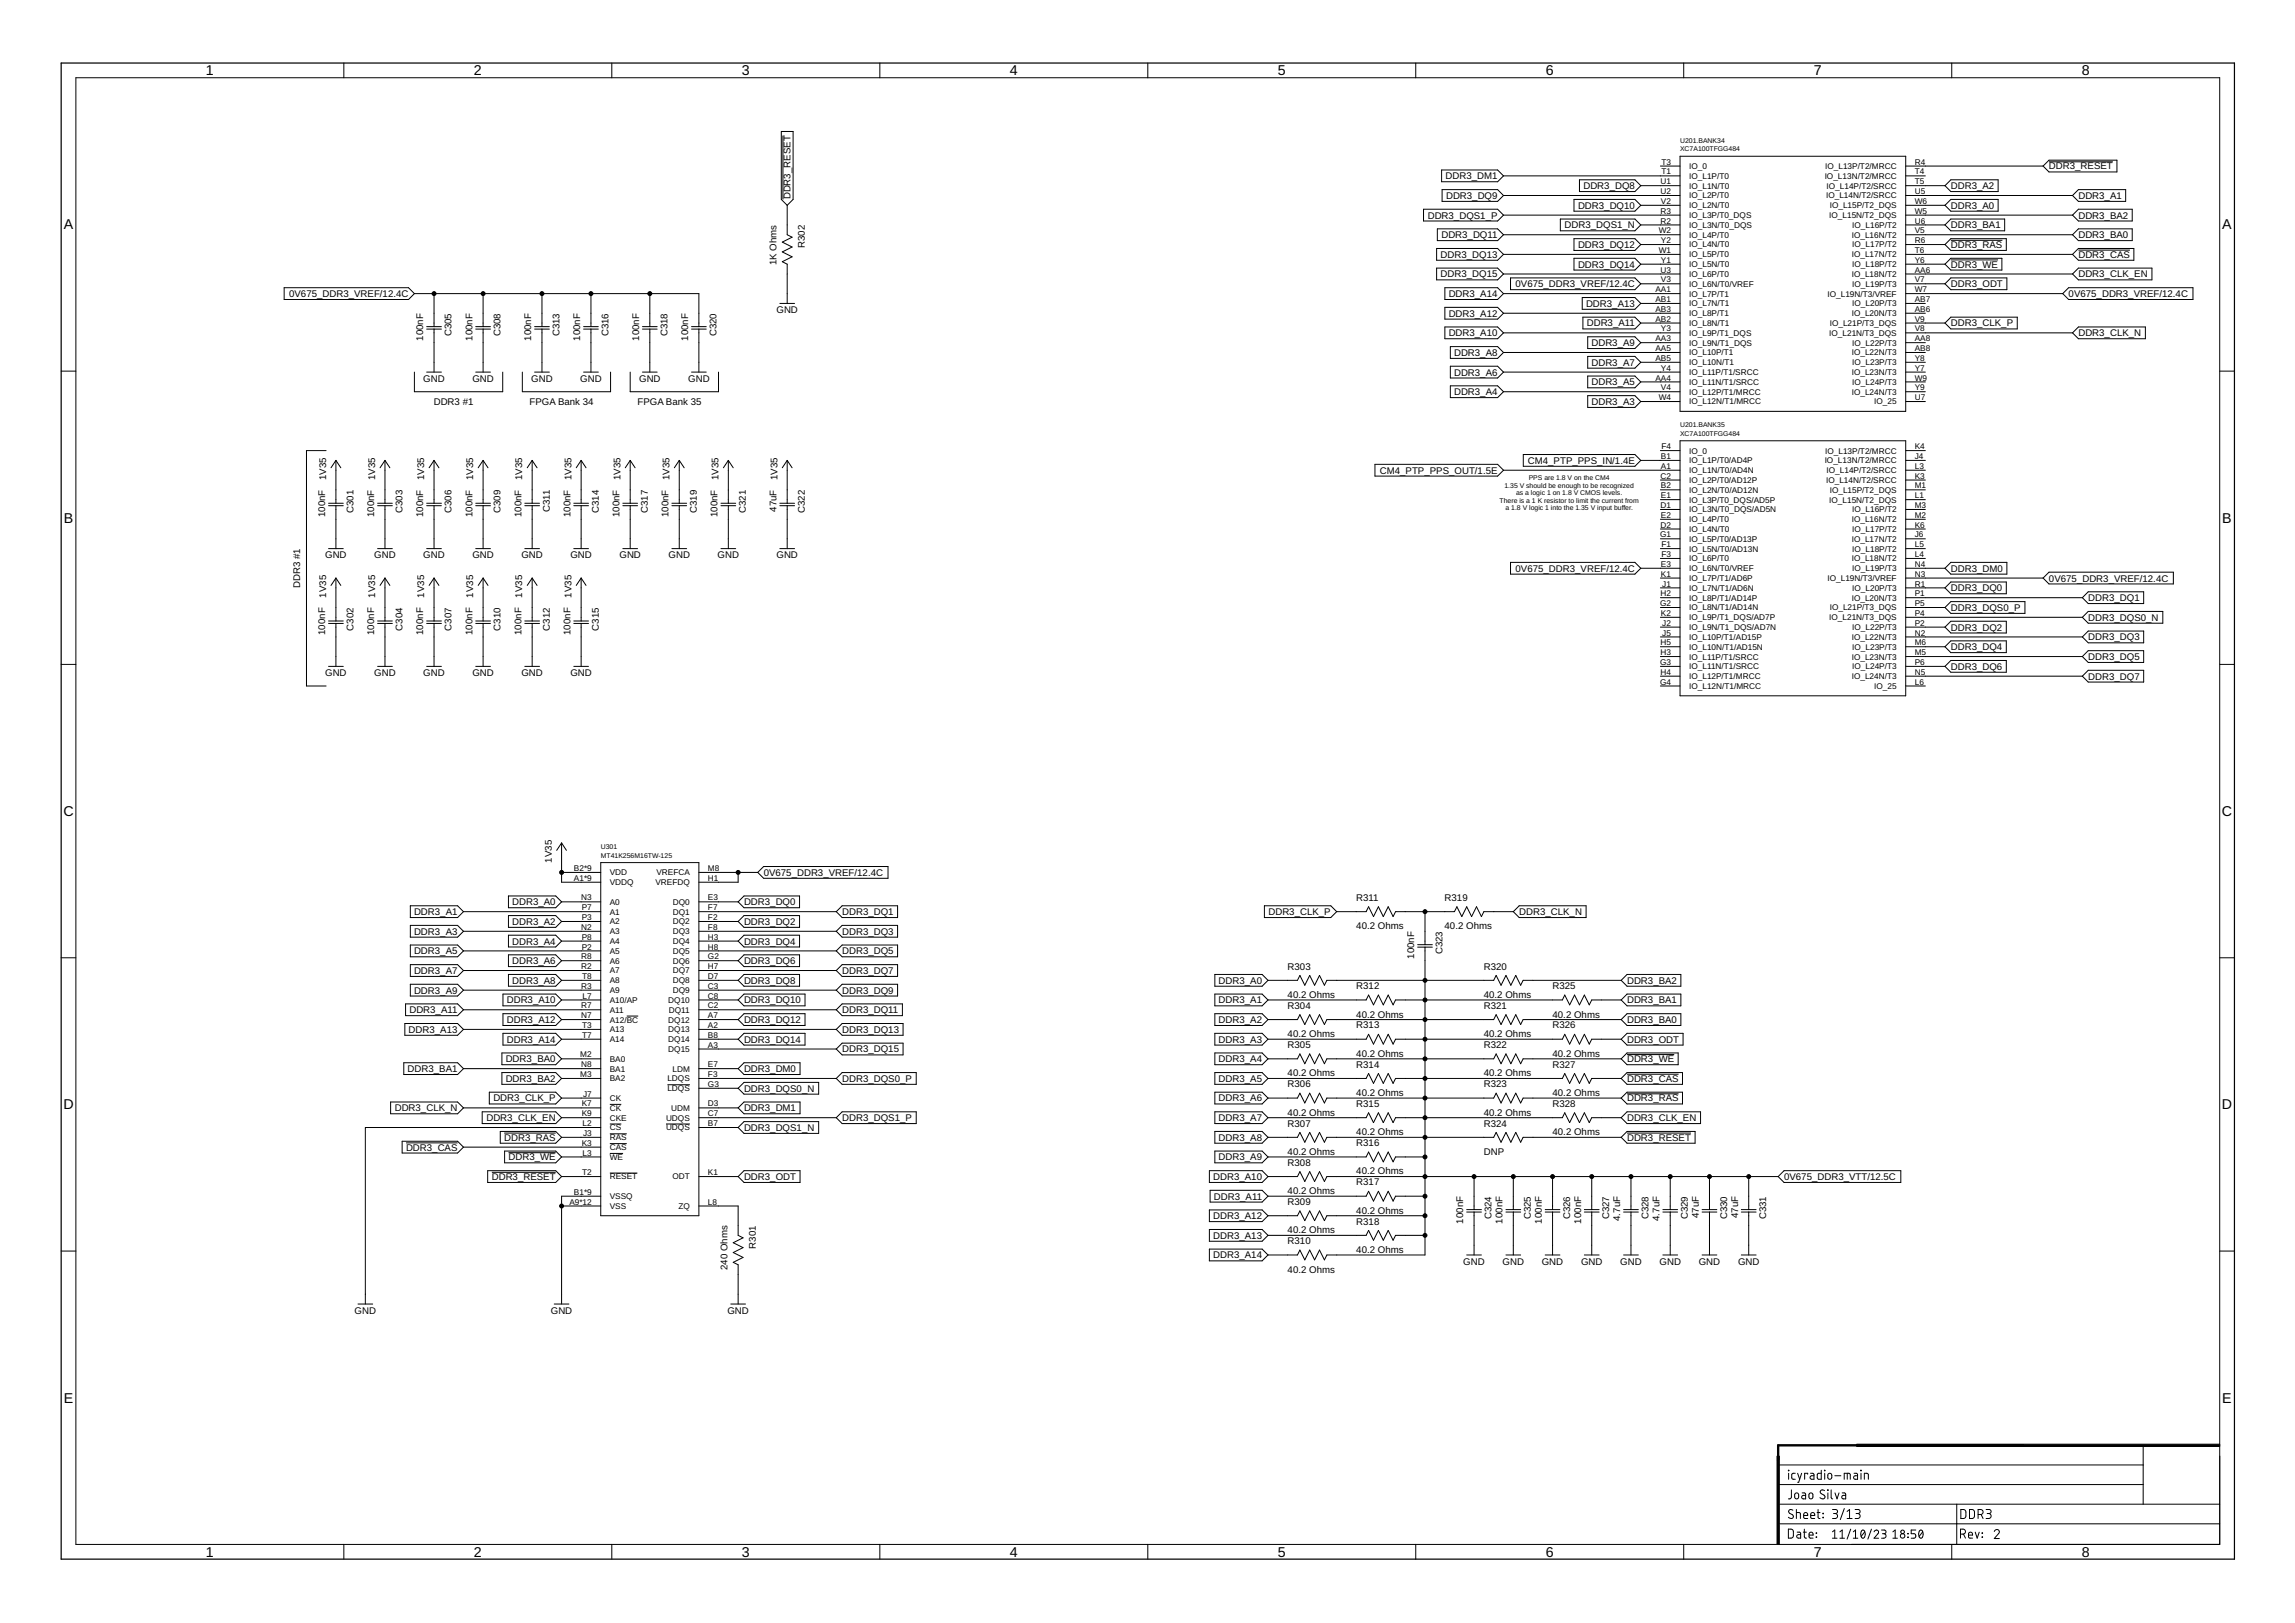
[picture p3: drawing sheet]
<svg xmlns="http://www.w3.org/2000/svg" width="594mm" height="420mm" viewBox="0 0 594 420" stroke-linecap="round" stroke-linejoin="round" font-family="sans-serif">
<defs><g id="words">
<g font-size="3.7">
<text x="53.3" y="19.5">1</text>
<text x="122.7" y="19.5">2</text>
<text x="192" y="19.5">3</text>
<text x="261.4" y="19.5">4</text>
<text x="330.8" y="19.5">5</text>
<text x="400.2" y="19.5">6</text>
<text x="469.5" y="19.5">7</text>
<text x="538.9" y="19.5">8</text>
<text x="16.5" y="59.4">A</text>
<text x="575.3" y="59.4">A</text>
<text x="16.5" y="135.3">B</text>
<text x="575.3" y="135.3">B</text>
<text x="16.4" y="211.3">C</text>
<text x="575.2" y="211.3">C</text>
<text x="16.4" y="287.2">D</text>
<text x="575.2" y="287.2">D</text>
<text x="16.5" y="363.1">E</text>
<text x="575.3" y="363.1">E</text>
<text x="53.3" y="403">1</text>
<text x="122.7" y="403">2</text>
<text x="192" y="403">3</text>
<text x="261.4" y="403">4</text>
<text x="330.8" y="403">5</text>
<text x="400.2" y="403">6</text>
<text x="469.5" y="403">7</text>
<text x="538.9" y="403">8</text>
</g>
<g font-size="2.5">
<text x="374.2" y="46.4">DDR3_DM1</text>
<text x="530.4" y="43.9">DDR3_RESET</text>
<text x="204.7" y="51.6" transform="rotate(-90 204.7 51.6)">DDR3_RESET</text>
<text x="374.3" y="51.5">DDR3_DQ9</text>
<text x="409.9" y="49">DDR3_DQ8</text>
<text x="505" y="49">DDR3_A2</text>
<text x="538" y="51.5">DDR3_A1</text>
<text x="369.6" y="56.6">DDR3_DQS1_P</text>
<text x="405" y="59.1">DDR3_DQS1_N</text>
<text x="408.5" y="54">DDR3_DQ10</text>
<text x="505" y="54">DDR3_A0</text>
<text x="505" y="59.1">DDR3_BA1</text>
<text x="538" y="56.6">DDR3_BA2</text>
<text x="208.3" y="64.2" transform="rotate(-90 208.3 64.2)">R302</text>
<text x="373.1" y="61.7">DDR3_DQ11</text>
<text x="408.5" y="64.2">DDR3_DQ12</text>
<text x="505" y="64.2">DDR3_RAS</text>
<text x="538" y="61.7">DDR3_BA0</text>
<text x="201" y="68.7" transform="rotate(-90 201 68.7)">1K Ohms</text>
<text x="372.9" y="66.7">DDR3_DQ13</text>
<text x="372.9" y="71.8">DDR3_DQ15</text>
<text x="408.5" y="69.3">DDR3_DQ14</text>
<text x="505" y="69.3">DDR3_WE</text>
<text x="538" y="71.8">DDR3_CLK_EN</text>
<text x="538" y="66.7">DDR3_CAS</text>
<text x="74.8" y="76.9">0V675_DDR3_VREF/12.4C</text>
<text x="375" y="76.9">DDR3_A14</text>
<text x="392.3" y="74.4">0V675_DDR3_VREF/12.4C</text>
<text x="505" y="74.4">DDR3_ODT</text>
<text x="535.5" y="76.9">0V675_DDR3_VREF/12.4C</text>
<text x="201" y="81.1">GND</text>
<text x="375" y="82">DDR3_A12</text>
<text x="410.6" y="79.4">DDR3_A13</text>
<text x="109.6" y="88.2" transform="rotate(-90 109.6 88.2)">100nF</text>
<text x="116.9" y="87.1" transform="rotate(-90 116.9 87.1)">C305</text>
<text x="122.3" y="88.2" transform="rotate(-90 122.3 88.2)">100nF</text>
<text x="129.6" y="87.1" transform="rotate(-90 129.6 87.1)">C308</text>
<text x="137.5" y="88.2" transform="rotate(-90 137.5 88.2)">100nF</text>
<text x="144.8" y="87.1" transform="rotate(-90 144.8 87.1)">C313</text>
<text x="150.2" y="88.2" transform="rotate(-90 150.2 88.2)">100nF</text>
<text x="157.5" y="87.1" transform="rotate(-90 157.5 87.1)">C316</text>
<text x="165.5" y="88.2" transform="rotate(-90 165.5 88.2)">100nF</text>
<text x="172.8" y="87.1" transform="rotate(-90 172.8 87.1)">C318</text>
<text x="178.2" y="88.2" transform="rotate(-90 178.2 88.2)">100nF</text>
<text x="185.5" y="87.1" transform="rotate(-90 185.5 87.1)">C320</text>
<text x="375" y="87.1">DDR3_A10</text>
<text x="410.7" y="84.5">DDR3_A11</text>
<text x="412" y="89.6">DDR3_A9</text>
<text x="505" y="84.5">DDR3_CLK_P</text>
<text x="538" y="87.1">DDR3_CLK_N</text>
<text x="376.4" y="92.1">DDR3_A8</text>
<text x="412" y="94.7">DDR3_A7</text>
<text x="109.6" y="98.9">GND</text>
<text x="122.3" y="98.9">GND</text>
<text x="137.5" y="98.9">GND</text>
<text x="150.2" y="98.9">GND</text>
<text x="165.4" y="98.9">GND</text>
<text x="178.1" y="98.9">GND</text>
<text x="376.4" y="97.2">DDR3_A6</text>
<text x="412" y="99.8">DDR3_A5</text>
<text x="112.3" y="104.8">DDR3 #1</text>
<text x="137.1" y="104.8">FPGA Bank 34</text>
<text x="165" y="104.8">FPGA Bank 35</text>
<text x="376.4" y="102.3">DDR3_A4</text>
<text x="412" y="104.8">DDR3_A3</text>
<text x="84.4" y="124.3" transform="rotate(-90 84.4 124.3)">1V35</text>
<text x="97.1" y="124.3" transform="rotate(-90 97.1 124.3)">1V35</text>
<text x="109.8" y="124.3" transform="rotate(-90 109.8 124.3)">1V35</text>
<text x="122.5" y="124.3" transform="rotate(-90 122.5 124.3)">1V35</text>
<text x="135.2" y="124.3" transform="rotate(-90 135.2 124.3)">1V35</text>
<text x="147.9" y="124.3" transform="rotate(-90 147.9 124.3)">1V35</text>
<text x="160.6" y="124.3" transform="rotate(-90 160.6 124.3)">1V35</text>
<text x="173.3" y="124.3" transform="rotate(-90 173.3 124.3)">1V35</text>
<text x="186" y="124.3" transform="rotate(-90 186 124.3)">1V35</text>
<text x="201.2" y="124.3" transform="rotate(-90 201.2 124.3)">1V35</text>
<text x="357.2" y="122.6">CM4_PTP_PPS_OUT/1.5E</text>
<text x="395.5" y="120.1">CM4_PTP_PPS_IN/1.4E</text>
<text x="84.2" y="133.9" transform="rotate(-90 84.2 133.9)">100nF</text>
<text x="91.5" y="132.8" transform="rotate(-90 91.5 132.8)">C301</text>
<text x="96.9" y="133.9" transform="rotate(-90 96.9 133.9)">100nF</text>
<text x="104.2" y="132.8" transform="rotate(-90 104.2 132.8)">C303</text>
<text x="109.6" y="133.9" transform="rotate(-90 109.6 133.9)">100nF</text>
<text x="116.9" y="132.8" transform="rotate(-90 116.9 132.8)">C306</text>
<text x="122.3" y="133.9" transform="rotate(-90 122.3 133.9)">100nF</text>
<text x="129.6" y="132.8" transform="rotate(-90 129.6 132.8)">C309</text>
<text x="135" y="133.9" transform="rotate(-90 135 133.9)">100nF</text>
<text x="142.3" y="132.6" transform="rotate(-90 142.3 132.6)">C311</text>
<text x="147.7" y="133.9" transform="rotate(-90 147.7 133.9)">100nF</text>
<text x="155" y="132.8" transform="rotate(-90 155 132.8)">C314</text>
<text x="160.4" y="133.9" transform="rotate(-90 160.4 133.9)">100nF</text>
<text x="167.7" y="132.8" transform="rotate(-90 167.7 132.8)">C317</text>
<text x="173.1" y="133.9" transform="rotate(-90 173.1 133.9)">100nF</text>
<text x="180.4" y="132.8" transform="rotate(-90 180.4 132.8)">C319</text>
<text x="185.8" y="133.9" transform="rotate(-90 185.8 133.9)">100nF</text>
<text x="193.1" y="132.8" transform="rotate(-90 193.1 132.8)">C321</text>
<text x="201" y="132.5" transform="rotate(-90 201 132.5)">47uF</text>
<text x="208.3" y="132.8" transform="rotate(-90 208.3 132.8)">C322</text>
<text x="84.2" y="144.6">GND</text>
<text x="96.9" y="144.6">GND</text>
<text x="109.6" y="144.6">GND</text>
<text x="122.3" y="144.6">GND</text>
<text x="135" y="144.6">GND</text>
<text x="147.7" y="144.6">GND</text>
<text x="160.4" y="144.6">GND</text>
<text x="173.1" y="144.6">GND</text>
<text x="185.8" y="144.6">GND</text>
<text x="201" y="144.6">GND</text>
<text x="392.3" y="148">0V675_DDR3_VREF/12.4C</text>
<text x="505" y="148">DDR3_DM0</text>
<text x="77.7" y="152.3" transform="rotate(-90 77.7 152.3)">DDR3 #1</text>
<text x="84.4" y="154.7" transform="rotate(-90 84.4 154.7)">1V35</text>
<text x="97.1" y="154.7" transform="rotate(-90 97.1 154.7)">1V35</text>
<text x="109.8" y="154.7" transform="rotate(-90 109.8 154.7)">1V35</text>
<text x="122.5" y="154.7" transform="rotate(-90 122.5 154.7)">1V35</text>
<text x="135.2" y="154.7" transform="rotate(-90 135.2 154.7)">1V35</text>
<text x="147.9" y="154.7" transform="rotate(-90 147.9 154.7)">1V35</text>
<text x="505" y="153.1">DDR3_DQ0</text>
<text x="530.4" y="150.5">0V675_DDR3_VREF/12.4C</text>
<text x="540.6" y="155.6">DDR3_DQ1</text>
<text x="505" y="158.2">DDR3_DQS0_P</text>
<text x="540.6" y="160.7">DDR3_DQS0_N</text>
<text x="84.2" y="164.4" transform="rotate(-90 84.2 164.4)">100nF</text>
<text x="91.5" y="163.3" transform="rotate(-90 91.5 163.3)">C302</text>
<text x="96.9" y="164.4" transform="rotate(-90 96.9 164.4)">100nF</text>
<text x="104.2" y="163.3" transform="rotate(-90 104.2 163.3)">C304</text>
<text x="109.6" y="164.4" transform="rotate(-90 109.6 164.4)">100nF</text>
<text x="116.9" y="163.3" transform="rotate(-90 116.9 163.3)">C307</text>
<text x="122.3" y="164.4" transform="rotate(-90 122.3 164.4)">100nF</text>
<text x="129.6" y="163.3" transform="rotate(-90 129.6 163.3)">C310</text>
<text x="135" y="164.4" transform="rotate(-90 135 164.4)">100nF</text>
<text x="142.3" y="163.3" transform="rotate(-90 142.3 163.3)">C312</text>
<text x="147.7" y="164.4" transform="rotate(-90 147.7 164.4)">100nF</text>
<text x="155" y="163.3" transform="rotate(-90 155 163.3)">C315</text>
<text x="505" y="163.2">DDR3_DQ2</text>
<text x="540.6" y="165.8">DDR3_DQ3</text>
<text x="505" y="168.3">DDR3_DQ4</text>
<text x="505" y="173.4">DDR3_DQ6</text>
<text x="540.6" y="170.9">DDR3_DQ5</text>
<text x="84.2" y="175.1">GND</text>
<text x="96.9" y="175.1">GND</text>
<text x="109.6" y="175.1">GND</text>
<text x="122.3" y="175.1">GND</text>
<text x="135" y="175.1">GND</text>
<text x="147.7" y="175.1">GND</text>
<text x="540.6" y="175.9">DDR3_DQ7</text>
<text x="142.8" y="223.3" transform="rotate(-90 142.8 223.3)">1V35</text>
<text x="197.7" y="226.7">0V675_DDR3_VREF/12.4C</text>
<text x="351.1" y="233.2">R311</text>
<text x="373.9" y="233.2">R319</text>
<text x="107.2" y="236.9">DDR3_A1</text>
<text x="132.6" y="234.4">DDR3_A0</text>
<text x="132.6" y="239.4">DDR3_A2</text>
<text x="192.6" y="234.4">DDR3_DQ0</text>
<text x="192.6" y="239.4">DDR3_DQ2</text>
<text x="218" y="236.9">DDR3_DQ1</text>
<text x="328.4" y="236.9">DDR3_CLK_P</text>
<text x="393.2" y="236.9">DDR3_CLK_N</text>
<text x="107.2" y="242">DDR3_A3</text>
<text x="132.6" y="244.5">DDR3_A4</text>
<text x="192.6" y="244.5">DDR3_DQ4</text>
<text x="218" y="242">DDR3_DQ3</text>
<text x="351.1" y="240.6">40.2 Ohms</text>
<text x="373.9" y="240.6">40.2 Ohms</text>
<text x="107.2" y="247.1">DDR3_A5</text>
<text x="132.6" y="249.6">DDR3_A6</text>
<text x="192.6" y="249.6">DDR3_DQ6</text>
<text x="218" y="247.1">DDR3_DQ5</text>
<text x="333.3" y="251">R303</text>
<text x="366.1" y="248.2" transform="rotate(-90 366.1 248.2)">100nF</text>
<text x="373.4" y="247.1" transform="rotate(-90 373.4 247.1)">C323</text>
<text x="384.1" y="251">R320</text>
<text x="107.2" y="252.1">DDR3_A7</text>
<text x="107.2" y="257.2">DDR3_A9</text>
<text x="132.6" y="254.7">DDR3_A8</text>
<text x="192.6" y="254.7">DDR3_DQ8</text>
<text x="218" y="252.1">DDR3_DQ7</text>
<text x="218" y="257.2">DDR3_DQ9</text>
<text x="315.4" y="254.7">DDR3_A0</text>
<text x="351.1" y="256.1">R312</text>
<text x="401.9" y="256.1">R325</text>
<text x="421.2" y="254.7">DDR3_BA2</text>
<text x="106" y="262.3">DDR3_A11</text>
<text x="131.2" y="259.8">DDR3_A10</text>
<text x="192.6" y="259.8">DDR3_DQ10</text>
<text x="218" y="262.3">DDR3_DQ11</text>
<text x="315.4" y="259.8">DDR3_A1</text>
<text x="333.3" y="258.3">40.2 Ohms</text>
<text x="333.3" y="261.2">R304</text>
<text x="351.1" y="263.4">40.2 Ohms</text>
<text x="384.1" y="258.3">40.2 Ohms</text>
<text x="384.1" y="261.2">R321</text>
<text x="401.9" y="263.4">40.2 Ohms</text>
<text x="421.2" y="259.8">DDR3_BA1</text>
<text x="105.8" y="267.4">DDR3_A13</text>
<text x="131.2" y="264.8">DDR3_A12</text>
<text x="131.2" y="269.9">DDR3_A14</text>
<text x="192.6" y="264.8">DDR3_DQ12</text>
<text x="192.6" y="269.9">DDR3_DQ14</text>
<text x="218" y="267.4">DDR3_DQ13</text>
<text x="315.4" y="264.8">DDR3_A2</text>
<text x="315.4" y="269.9">DDR3_A3</text>
<text x="333.3" y="268.5">40.2 Ohms</text>
<text x="351.1" y="266.3">R313</text>
<text x="384.1" y="268.5">40.2 Ohms</text>
<text x="401.9" y="266.3">R326</text>
<text x="421.2" y="264.8">DDR3_BA0</text>
<text x="421.2" y="269.9">DDR3_ODT</text>
<text x="130.9" y="275">DDR3_BA0</text>
<text x="218" y="272.5">DDR3_DQ15</text>
<text x="315.4" y="275">DDR3_A4</text>
<text x="333.3" y="271.3">R305</text>
<text x="351.1" y="273.6">40.2 Ohms</text>
<text x="384.1" y="271.3">R322</text>
<text x="401.9" y="273.6">40.2 Ohms</text>
<text x="421.2" y="275">DDR3_WE</text>
<text x="105.5" y="277.5">DDR3_BA1</text>
<text x="130.9" y="280.1">DDR3_BA2</text>
<text x="192.6" y="277.5">DDR3_DM0</text>
<text x="218" y="280.1">DDR3_DQS0_P</text>
<text x="315.4" y="280.1">DDR3_A5</text>
<text x="333.3" y="278.6">40.2 Ohms</text>
<text x="333.3" y="281.5">R306</text>
<text x="351.1" y="276.4">R314</text>
<text x="384.1" y="278.6">40.2 Ohms</text>
<text x="384.1" y="281.5">R323</text>
<text x="401.9" y="276.4">R327</text>
<text x="421.2" y="280.1">DDR3_CAS</text>
<text x="102.2" y="287.7">DDR3_CLK_N</text>
<text x="127.7" y="285.2">DDR3_CLK_P</text>
<text x="192.6" y="282.6">DDR3_DQS0_N</text>
<text x="192.6" y="287.7">DDR3_DM1</text>
<text x="315.4" y="285.2">DDR3_A6</text>
<text x="351.1" y="283.7">40.2 Ohms</text>
<text x="351.1" y="286.6">R315</text>
<text x="401.9" y="283.7">40.2 Ohms</text>
<text x="401.9" y="286.6">R328</text>
<text x="421.2" y="285.2">DDR3_RAS</text>
<text x="125.9" y="290.2">DDR3_CLK_EN</text>
<text x="192.6" y="292.8">DDR3_DQS1_N</text>
<text x="218" y="290.2">DDR3_DQS1_P</text>
<text x="315.4" y="290.2">DDR3_A7</text>
<text x="333.3" y="288.8">40.2 Ohms</text>
<text x="333.3" y="291.7">R307</text>
<text x="351.1" y="293.9">40.2 Ohms</text>
<text x="384.1" y="288.8">40.2 Ohms</text>
<text x="384.1" y="291.7">R324</text>
<text x="401.9" y="293.9">40.2 Ohms</text>
<text x="421.2" y="290.2">DDR3_CLK_EN</text>
<text x="105.1" y="297.8">DDR3_CAS</text>
<text x="130.5" y="295.3">DDR3_RAS</text>
<text x="315.4" y="295.3">DDR3_A8</text>
<text x="333.3" y="299">40.2 Ohms</text>
<text x="351.1" y="296.7">R316</text>
<text x="384.1" y="299">DNP</text>
<text x="421.2" y="295.3">DDR3_RESET</text>
<text x="127.3" y="305.5">DDR3_RESET</text>
<text x="131.6" y="300.4">DDR3_WE</text>
<text x="192.6" y="305.5">DDR3_ODT</text>
<text x="314" y="305.5">DDR3_A10</text>
<text x="315.4" y="300.4">DDR3_A9</text>
<text x="333.3" y="301.8">R308</text>
<text x="351.1" y="304">40.2 Ohms</text>
<text x="461.8" y="305.5">0V675_DDR3_VTT/12.5C</text>
<text x="314.2" y="310.5">DDR3_A11</text>
<text x="333.3" y="309.1">40.2 Ohms</text>
<text x="333.3" y="312">R309</text>
<text x="351.1" y="306.9">R317</text>
<text x="314" y="315.6">DDR3_A12</text>
<text x="351.1" y="314.2">40.2 Ohms</text>
<text x="351.1" y="317">R318</text>
<text x="378.8" y="316.8" transform="rotate(-90 378.8 316.8)">100nF</text>
<text x="386.1" y="315.6" transform="rotate(-90 386.1 315.6)">C324</text>
<text x="389" y="316.8" transform="rotate(-90 389 316.8)">100nF</text>
<text x="396.3" y="315.6" transform="rotate(-90 396.3 315.6)">C325</text>
<text x="399.1" y="316.8" transform="rotate(-90 399.1 316.8)">100nF</text>
<text x="406.4" y="315.6" transform="rotate(-90 406.4 315.6)">C326</text>
<text x="409.3" y="316.8" transform="rotate(-90 409.3 316.8)">100nF</text>
<text x="416.6" y="315.6" transform="rotate(-90 416.6 315.6)">C327</text>
<text x="419.4" y="316.1" transform="rotate(-90 419.4 316.1)">4.7uF</text>
<text x="426.7" y="315.6" transform="rotate(-90 426.7 315.6)">C328</text>
<text x="429.6" y="316.1" transform="rotate(-90 429.6 316.1)">4.7uF</text>
<text x="436.9" y="315.6" transform="rotate(-90 436.9 315.6)">C329</text>
<text x="439.7" y="315.4" transform="rotate(-90 439.7 315.4)">47uF</text>
<text x="447.1" y="315.6" transform="rotate(-90 447.1 315.6)">C330</text>
<text x="449.9" y="315.4" transform="rotate(-90 449.9 315.4)">47uF</text>
<text x="457.2" y="315.6" transform="rotate(-90 457.2 315.6)">C331</text>
<text x="195.6" y="323.3" transform="rotate(-90 195.6 323.3)">R301</text>
<text x="314" y="320.7">DDR3_A13</text>
<text x="333.3" y="319.3">40.2 Ohms</text>
<text x="333.3" y="322.1">R310</text>
<text x="188.3" y="328.8" transform="rotate(-90 188.3 328.8)">240 Ohms</text>
<text x="314" y="325.8">DDR3_A14</text>
<text x="333.3" y="329.4">40.2 Ohms</text>
<text x="351.1" y="324.4">40.2 Ohms</text>
<text x="378.8" y="327.4">GND</text>
<text x="388.9" y="327.4">GND</text>
<text x="399.1" y="327.4">GND</text>
<text x="409.3" y="327.4">GND</text>
<text x="419.4" y="327.4">GND</text>
<text x="429.6" y="327.4">GND</text>
<text x="439.7" y="327.4">GND</text>
<text x="449.9" y="327.4">GND</text>
<text x="91.8" y="340.1">GND</text>
<text x="142.6" y="340.1">GND</text>
<text x="188.3" y="340.1">GND</text>
</g>
<g font-size="2.1">
<text x="429.8" y="47.7">U1</text>
<text x="430.1" y="42.6">T3</text>
<text x="430.1" y="45.2">T1</text>
<text x="437.2" y="43.8">IO_0</text>
<text x="437.2" y="46.3">IO_L1P/T0</text>
<text x="472.3" y="46.3">IO_L13N/T2/MRCC</text>
<text x="472.5" y="43.8">IO_L13P/T2/MRCC</text>
<text x="495.7" y="42.6">R4</text>
<text x="495.7" y="45.2">T4</text>
<text x="495.7" y="47.7">T5</text>
<text x="429.8" y="50.3">U2</text>
<text x="430" y="52.8">V2</text>
<text x="437.2" y="48.8">IO_L1N/T0</text>
<text x="437.2" y="51.4">IO_L2P/T0</text>
<text x="437.2" y="53.9">IO_L2N/T0</text>
<text x="472.7" y="51.4">IO_L14N/T2/SRCC</text>
<text x="472.8" y="48.8">IO_L14P/T2/SRCC</text>
<text x="473.6" y="53.9">IO_L15P/T2_DQS</text>
<text x="495.7" y="50.3">U5</text>
<text x="495.7" y="52.8">W6</text>
<text x="429.8" y="55.3">R3</text>
<text x="429.8" y="57.9">R2</text>
<text x="437.2" y="56.5">IO_L3P/T0_DQS</text>
<text x="437.2" y="59">IO_L3N/T0_DQS</text>
<text x="473.5" y="56.5">IO_L15N/T2_DQS</text>
<text x="479.5" y="59">IO_L16P/T2</text>
<text x="495.7" y="55.3">W5</text>
<text x="495.7" y="57.9">U6</text>
<text x="429.4" y="60.4">W2</text>
<text x="429.4" y="65.5">W1</text>
<text x="430" y="63">Y2</text>
<text x="437.2" y="61.5">IO_L4P/T0</text>
<text x="437.2" y="64.1">IO_L4N/T0</text>
<text x="479.3" y="61.5">IO_L16N/T2</text>
<text x="479.5" y="64.1">IO_L17P/T2</text>
<text x="495.7" y="60.4">V5</text>
<text x="495.7" y="63">R6</text>
<text x="495.7" y="65.5">T6</text>
<text x="429.8" y="70.6">U3</text>
<text x="430" y="68">Y1</text>
<text x="437.2" y="66.6">IO_L5P/T0</text>
<text x="437.2" y="69.1">IO_L5N/T0</text>
<text x="437.2" y="71.7">IO_L6P/T0</text>
<text x="479.3" y="66.6">IO_L17N/T2</text>
<text x="479.3" y="71.7">IO_L18N/T2</text>
<text x="479.5" y="69.1">IO_L18P/T2</text>
<text x="495.7" y="68">Y6</text>
<text x="495.7" y="70.6">AA6</text>
<text x="428.5" y="75.7">AA1</text>
<text x="430" y="73.1">V3</text>
<text x="437.2" y="74.2">IO_L6N/T0/VREF</text>
<text x="437.2" y="76.8">IO_L7P/T1</text>
<text x="473" y="76.8">IO_L19N/T3/VREF</text>
<text x="479.5" y="74.2">IO_L19P/T3</text>
<text x="495.7" y="73.1">V7</text>
<text x="495.7" y="75.7">W7</text>
<text x="428.5" y="78.2">AB1</text>
<text x="428.5" y="80.7">AB3</text>
<text x="428.5" y="83.3">AB2</text>
<text x="437.2" y="79.3">IO_L7N/T1</text>
<text x="437.2" y="81.8">IO_L8P/T1</text>
<text x="479.3" y="81.8">IO_L20N/T3</text>
<text x="479.5" y="79.3">IO_L20P/T3</text>
<text x="495.7" y="78.2">AB7</text>
<text x="495.7" y="80.7">AB6</text>
<text x="495.7" y="83.3">V9</text>
<text x="428.5" y="88.3">AA3</text>
<text x="430" y="85.8">Y3</text>
<text x="437.2" y="84.4">IO_L8N/T1</text>
<text x="437.2" y="86.9">IO_L9P/T1_DQS</text>
<text x="437.2" y="89.5">IO_L9N/T1_DQS</text>
<text x="473.5" y="86.9">IO_L21N/T3_DQS</text>
<text x="473.6" y="84.4">IO_L21P/T3_DQS</text>
<text x="479.5" y="89.5">IO_L22P/T3</text>
<text x="495.7" y="85.8">V8</text>
<text x="495.7" y="88.3">AA8</text>
<text x="428.5" y="90.9">AA5</text>
<text x="428.5" y="93.4">AB5</text>
<text x="430" y="96">Y4</text>
<text x="437.2" y="92">IO_L10P/T1</text>
<text x="437.2" y="94.5">IO_L10N/T1</text>
<text x="479.3" y="92">IO_L22N/T3</text>
<text x="479.5" y="94.5">IO_L23P/T3</text>
<text x="495.7" y="90.9">AB8</text>
<text x="495.7" y="93.4">Y8</text>
<text x="495.7" y="96">Y7</text>
<text x="428.5" y="98.5">AA4</text>
<text x="430" y="101">V4</text>
<text x="437.2" y="97.1">IO_L11P/T1/SRCC</text>
<text x="437.2" y="99.6">IO_L11N/T1/SRCC</text>
<text x="479.3" y="97.1">IO_L23N/T3</text>
<text x="479.5" y="99.6">IO_L24P/T3</text>
<text x="495.7" y="98.5">W9</text>
<text x="495.7" y="101">Y9</text>
<text x="429.4" y="103.6">W4</text>
<text x="437.2" y="102.2">IO_L12P/T1/MRCC</text>
<text x="437.2" y="104.7">IO_L12N/T1/MRCC</text>
<text x="479.3" y="102.2">IO_L24N/T3</text>
<text x="485.2" y="104.7">IO_25</text>
<text x="495.7" y="103.6">U7</text>
<text x="430" y="118.8">B1</text>
<text x="430.1" y="116.3">F4</text>
<text x="437.2" y="117.4">IO_0</text>
<text x="437.2" y="119.9">IO_L1P/T0/AD4P</text>
<text x="472.3" y="119.9">IO_L13N/T2/MRCC</text>
<text x="472.5" y="117.4">IO_L13P/T2/MRCC</text>
<text x="495.7" y="116.3">K4</text>
<text x="495.7" y="118.8">J4</text>
<text x="429.8" y="123.9">C2</text>
<text x="430" y="121.4">A1</text>
<text x="437.2" y="122.5">IO_L1N/T0/AD4N</text>
<text x="437.2" y="125">IO_L2P/T0/AD12P</text>
<text x="472.7" y="125">IO_L14N/T2/SRCC</text>
<text x="472.8" y="122.5">IO_L14P/T2/SRCC</text>
<text x="495.7" y="121.4">L3</text>
<text x="495.7" y="123.9">K3</text>
<text x="429.8" y="131.5">D1</text>
<text x="430" y="126.4">B2</text>
<text x="430" y="129">E1</text>
<text x="437.2" y="127.6">IO_L2N/T0/AD12N</text>
<text x="437.2" y="130.1">IO_L3P/T0_DQS/AD5P</text>
<text x="473.5" y="130.1">IO_L15N/T2_DQS</text>
<text x="473.6" y="127.6">IO_L15P/T2_DQS</text>
<text x="495.7" y="126.4">M1</text>
<text x="495.7" y="129">L1</text>
<text x="495.7" y="131.5">M3</text>
<text x="429.8" y="136.6">D2</text>
<text x="430" y="134.1">E2</text>
<text x="437.2" y="132.6">IO_L3N/T0_DQS/AD5N</text>
<text x="437.2" y="135.2">IO_L4P/T0</text>
<text x="437.2" y="137.7">IO_L4N/T0</text>
<text x="479.3" y="135.2">IO_L16N/T2</text>
<text x="479.5" y="132.6">IO_L16P/T2</text>
<text x="479.5" y="137.7">IO_L17P/T2</text>
<text x="495.7" y="134.1">M2</text>
<text x="495.7" y="136.6">K6</text>
<text x="429.7" y="139.1">G1</text>
<text x="430.1" y="141.7">F1</text>
<text x="437.2" y="140.3">IO_L5P/T0/AD13P</text>
<text x="437.2" y="142.8">IO_L5N/T0/AD13N</text>
<text x="479.3" y="140.3">IO_L17N/T2</text>
<text x="479.5" y="142.8">IO_L18P/T2</text>
<text x="495.7" y="139.1">J6</text>
<text x="495.7" y="141.7">L5</text>
<text x="430" y="146.8">E3</text>
<text x="430" y="149.3">K1</text>
<text x="430.1" y="144.2">F3</text>
<text x="437.2" y="145.3">IO_L6P/T0</text>
<text x="437.2" y="147.9">IO_L6N/T0/VREF</text>
<text x="479.3" y="145.3">IO_L18N/T2</text>
<text x="479.5" y="147.9">IO_L19P/T3</text>
<text x="495.7" y="144.2">L4</text>
<text x="495.7" y="146.8">N4</text>
<text x="495.7" y="149.3">N3</text>
<text x="429.8" y="154.4">H2</text>
<text x="430.3" y="151.8">J1</text>
<text x="437.2" y="150.4">IO_L7P/T1/AD6P</text>
<text x="437.2" y="153">IO_L7N/T1/AD6N</text>
<text x="437.2" y="155.5">IO_L8P/T1/AD14P</text>
<text x="473" y="150.4">IO_L19N/T3/VREF</text>
<text x="479.3" y="155.5">IO_L20N/T3</text>
<text x="479.5" y="153">IO_L20P/T3</text>
<text x="495.7" y="151.8">R1</text>
<text x="495.7" y="154.4">P1</text>
<text x="429.7" y="156.9">G2</text>
<text x="430" y="159.5">K2</text>
<text x="437.2" y="158">IO_L8N/T1/AD14N</text>
<text x="437.2" y="160.6">IO_L9P/T1_DQS/AD7P</text>
<text x="473.5" y="160.6">IO_L21N/T3_DQS</text>
<text x="473.6" y="158">IO_L21P/T3_DQS</text>
<text x="495.7" y="156.9">P5</text>
<text x="495.7" y="159.5">P4</text>
<text x="429.8" y="167.1">H5</text>
<text x="430.3" y="162">J2</text>
<text x="430.3" y="164.5">J5</text>
<text x="437.2" y="163.1">IO_L9N/T1_DQS/AD7N</text>
<text x="437.2" y="165.7">IO_L10P/T1/AD15P</text>
<text x="479.3" y="165.7">IO_L22N/T3</text>
<text x="479.5" y="163.1">IO_L22P/T3</text>
<text x="495.7" y="162">P2</text>
<text x="495.7" y="164.5">N2</text>
<text x="495.7" y="167.1">M6</text>
<text x="429.7" y="172.2">G3</text>
<text x="429.8" y="169.6">H3</text>
<text x="437.2" y="168.2">IO_L10N/T1/AD15N</text>
<text x="437.2" y="170.7">IO_L11P/T1/SRCC</text>
<text x="437.2" y="173.3">IO_L11N/T1/SRCC</text>
<text x="479.3" y="170.7">IO_L23N/T3</text>
<text x="479.5" y="168.2">IO_L23P/T3</text>
<text x="479.5" y="173.3">IO_L24P/T3</text>
<text x="495.7" y="169.6">M5</text>
<text x="495.7" y="172.2">P6</text>
<text x="429.7" y="177.2">G4</text>
<text x="429.8" y="174.7">H4</text>
<text x="437.2" y="175.8">IO_L12P/T1/MRCC</text>
<text x="437.2" y="178.4">IO_L12N/T1/MRCC</text>
<text x="479.3" y="175.8">IO_L24N/T3</text>
<text x="485.2" y="178.4">IO_25</text>
<text x="495.7" y="174.7">N5</text>
<text x="495.7" y="177.2">L6</text>
<text x="148.6" y="225.5">B2*9</text>
<text x="157.9" y="226.6">VDD</text>
<text x="169.9" y="226.6">VREFCA</text>
<text x="183.3" y="225.5">M8</text>
<text x="148.6" y="228">A1*9</text>
<text x="150.5" y="233.1">N3</text>
<text x="157.9" y="229.1">VDDQ</text>
<text x="169.7" y="229.2">VREFDQ</text>
<text x="183.3" y="233.1">E3</text>
<text x="183.3" y="228">H1</text>
<text x="150.6" y="235.7">P7</text>
<text x="150.6" y="238.2">P3</text>
<text x="157.9" y="234.2">A0</text>
<text x="157.9" y="236.8">A1</text>
<text x="157.9" y="239.3">A2</text>
<text x="174.2" y="234.2">DQ0</text>
<text x="174.2" y="236.8">DQ1</text>
<text x="174.2" y="239.3">DQ2</text>
<text x="183.3" y="235.7">F7</text>
<text x="183.3" y="238.2">F2</text>
<text x="150.5" y="240.7">N2</text>
<text x="150.6" y="243.3">P8</text>
<text x="150.6" y="245.8">P2</text>
<text x="157.9" y="241.8">A3</text>
<text x="157.9" y="244.4">A4</text>
<text x="174.2" y="241.8">DQ3</text>
<text x="174.2" y="244.4">DQ4</text>
<text x="183.3" y="240.7">F8</text>
<text x="183.3" y="243.3">H3</text>
<text x="183.3" y="245.8">H8</text>
<text x="150.5" y="248.3">R8</text>
<text x="150.5" y="250.9">R2</text>
<text x="157.9" y="246.9">A5</text>
<text x="157.9" y="249.5">A6</text>
<text x="174.2" y="246.9">DQ5</text>
<text x="174.2" y="249.5">DQ6</text>
<text x="183.3" y="248.3">G2</text>
<text x="183.3" y="250.9">H7</text>
<text x="150.5" y="256">R3</text>
<text x="150.7" y="253.4">T8</text>
<text x="157.9" y="252">A7</text>
<text x="157.9" y="254.5">A8</text>
<text x="157.9" y="257.1">A9</text>
<text x="174.2" y="252">DQ7</text>
<text x="174.2" y="254.5">DQ8</text>
<text x="174.2" y="257.1">DQ9</text>
<text x="183.3" y="253.4">D7</text>
<text x="183.3" y="256">C3</text>
<text x="150.5" y="261">R7</text>
<text x="150.5" y="263.6">N7</text>
<text x="150.8" y="258.5">L7</text>
<text x="157.9" y="259.6">A10/AP</text>
<text x="157.9" y="262.2">A11</text>
<text x="173" y="259.6">DQ10</text>
<text x="173.1" y="262.2">DQ11</text>
<text x="183.3" y="258.5">C8</text>
<text x="183.3" y="261">C2</text>
<text x="183.3" y="263.6">A7</text>
<text x="150.7" y="266.1">T3</text>
<text x="150.7" y="268.7">T7</text>
<text x="157.9" y="264.7">A12/BC</text>
<text x="157.9" y="267.2">A13</text>
<text x="157.9" y="269.8">A14</text>
<text x="173" y="264.7">DQ12</text>
<text x="173" y="267.2">DQ13</text>
<text x="173" y="269.8">DQ14</text>
<text x="183.3" y="266.1">A2</text>
<text x="183.3" y="268.7">B8</text>
<text x="150.2" y="273.7">M2</text>
<text x="157.9" y="274.9">BA0</text>
<text x="173" y="272.3">DQ15</text>
<text x="183.3" y="271.2">A3</text>
<text x="150.2" y="278.8">M3</text>
<text x="150.5" y="276.3">N8</text>
<text x="157.9" y="277.4">BA1</text>
<text x="157.9" y="279.9">BA2</text>
<text x="172.8" y="279.9">LDQS</text>
<text x="174.1" y="277.4">LDM</text>
<text x="183.3" y="278.8">F3</text>
<text x="183.3" y="281.4">G3</text>
<text x="183.3" y="276.3">E7</text>
<text x="150.6" y="286.4">K7</text>
<text x="150.9" y="283.9">J7</text>
<text x="157.9" y="285">CK</text>
<text x="157.9" y="287.6">CK</text>
<text x="172.8" y="282.5">LDQS</text>
<text x="173.7" y="287.6">UDM</text>
<text x="183.3" y="286.4">D3</text>
<text x="150.6" y="289">K9</text>
<text x="150.8" y="291.5">L2</text>
<text x="157.9" y="290.1">CKE</text>
<text x="157.9" y="292.6">CS</text>
<text x="172.4" y="290.1">UDQS</text>
<text x="172.4" y="292.6">UDQS</text>
<text x="183.3" y="289">C7</text>
<text x="183.3" y="291.5">B7</text>
<text x="150.6" y="296.6">K3</text>
<text x="150.8" y="299.1">L3</text>
<text x="150.9" y="294.1">J3</text>
<text x="157.9" y="295.2">RAS</text>
<text x="157.9" y="297.7">CAS</text>
<text x="150.7" y="304.2">T2</text>
<text x="157.9" y="300.3">WE</text>
<text x="157.9" y="305.3">RESET</text>
<text x="174.1" y="305.3">ODT</text>
<text x="183.3" y="304.2">K1</text>
<text x="147.4" y="311.8">A9*12</text>
<text x="148.6" y="309.3">B1*9</text>
<text x="157.9" y="310.4">VSSQ</text>
<text x="183.3" y="311.8">L8</text>
<text x="157.9" y="313">VSS</text>
<text x="175.6" y="313">ZQ</text>
</g>
<g font-size="1.8">
<text x="434.9" y="39.2">XC7A100TFGG484</text>
<text x="434.9" y="36.9">U201.BANK34</text>
<text x="434.9" y="112.8">XC7A100TFGG484</text>
<text x="434.9" y="110.5">U201.BANK35</text>
<text x="395.7" y="124.4">PPS are 1.8 V on the CM4</text>
<text x="388.2" y="130.1">There is a 1 K resistor to limit the current from</text>
<text x="389.4" y="126.3">1.35 V should be enough to be recognized</text>
<text x="392.4" y="128.2">as a logic 1 on 1.8 V CMOS levels.</text>
<text x="389.7" y="132">a 1.8 V logic 1 into the 1.35 V input buffer.</text>
<text x="155.5" y="219.8">U301</text>
<text x="155.5" y="222">MT41K256M16TW-125</text>
</g>
</g></defs>
<g fill="none" stroke="#000" stroke-width=".26">
<path d="M89 16.3v3.8M158.4 16.3v3.8M227.8 16.3v3.8M297.1 16.3v3.8M366.5 16.3v3.8M435.8 16.3v3.8M505.2 16.3v3.8M19.6 20.1h555v379.7h-555zM202.2 34h3.1v17.6l-1.5 1.5-1.6-1.5zM202.7 35.1v16.5M203.8 53.1v7.7l1.2 .6-2.5 1.3 2.5 1.2-2.5 1.3 2.5 1.3-2.5 1.3 1.3 .6v10.1M368.5 54.2h19.2l1.5 1.5-1.5 1.5h-19.2z"/>
<path d="M372.1 59.2h15.6l1.5 1.6-1.5 1.5h-15.6zM373.2 44h14.5l1.5 1.5-1.5 1.6h-14.5zM373.3 49.1h14.4l1.5 1.5-1.5 1.5h-14.4zM389.2 45.5h45.7M389.2 50.6h45.7M389.2 55.7h45.7M403.9 56.7h19.3l1.5 1.5-1.5 1.6h-19.3zM407.4 51.6h15.8l1.5 1.5-1.5 1.6h-15.8zM408.9 46.5h14.3l1.5 1.6-1.5 1.5h-14.3zM424.7 48.1h10.2M424.7 53.1h10.2M424.7 58.2h10.2"/>
<path d="M429.8 43h5.1M434.9 40.4h58.4v66.1h-58.4zM493.3 43h35.6M493.3 45.5h5.1M493.3 48.1h10.2M493.3 50.6h43.2M493.3 53.1h10.2M493.3 55.7h43.2M493.3 58.2h10.2M503.5 48.1l1.5-1.6h12.2v3.1h-12.2zM505 51.6h12.2v3.1h-12.2l-1.5-1.6zM505 56.7h13.9v3.1h-13.9l-1.5-1.6z"/>
<path d="M530.4 41.5h17.6v3h-17.6l-1.5-1.5zM530.4 41.9h16.5M536.5 55.7l1.5-1.5h13.9v3h-13.9zM538 49.1h12.2v3h-12.2l-1.5-1.5zM538 59.2h13.9v3.1h-13.9l-1.5-1.5zM73.6 74.5h32.1l1.6 1.5-1.6 1.5h-32.1zM107.3 76h73.6v8.6M112.4 76v8.6M125.1 76v8.6M140.3 76v8.6M153 76v8.6M168.2 76v8.6"/>
<path d="M201.9 78.5h3.8M371.9 69.4h15.8l1.5 1.5-1.5 1.6h-15.8zM371.9 64.3h15.8l1.5 1.5-1.5 1.6h-15.8zM374 74.5h13.7l1.5 1.5-1.5 1.5h-13.7zM374 79.6h13.7l1.5 1.5-1.5 1.5h-13.7zM389.2 60.8h45.7M389.2 65.8h45.7M389.2 70.9h45.7M389.2 76h45.7M391 71.9h32.2l1.5 1.6-1.5 1.5h-32.2zM407.4 61.8h15.8l1.5 1.5-1.5 1.5h-15.8zM407.4 66.9h15.8l1.5 1.5-1.5 1.5h-15.8z"/>
<path d="M409.6 77h13.6l1.5 1.5-1.5 1.6h-13.6zM424.7 63.3h10.2M424.7 68.4h10.2M424.7 73.5h10.2M424.7 78.5h10.2M493.3 60.8h43.2M493.3 63.3h10.2M493.3 65.8h43.2M493.3 68.4h10.2M493.3 70.9h43.2M493.3 73.5h10.2M493.3 76h40.7"/>
<path d="M493.3 78.5h5.1M503.5 73.5l1.5-1.6h14.5v3.1h-14.5zM505 61.8h14.3v3h-14.3l-1.5-1.5zM505 62.2h13.3M505 66.9h13.2v3h-13.2l-1.5-1.5zM505 67.3h12.2M534 76l1.5-1.5h32.2v3h-32.2zM538 69.4h19v3.1h-19l-1.5-1.6zM538 64.3h14.4v3.1h-14.4l-1.5-1.6zM538 64.7h13.3M15.8 96.1h3.8M107.3 96.3v5.1h22.8v-5.1"/>
<path d="M110.4 85.2h3.9M110.4 96.3h3.9M110.4 84.6h3.9M112.4 85.2v11.1M123.1 85.2h3.9M123.1 96.3h3.9M123.1 84.6h3.9M125.1 85.2v11.1M135.2 96.3v5.1h22.9v-5.1M138.4 85.2h3.8M138.4 96.3h3.8M138.4 84.6h3.8"/>
<path d="M140.3 85.2v11.1M151.1 85.2h3.8M151.1 96.3h3.8M151.1 84.6h3.8M153 85.2v11.1M163.1 96.3v5.1h22.9v-5.1M166.3 85.2h3.8M166.3 96.3h3.8M166.3 84.6h3.8M168.2 85.2v11.1M179 85.2h3.8M179 96.3h3.8"/>
<path d="M179 84.6h3.8M180.9 85.2v11.1M374 84.6h13.7l1.5 1.6-1.5 1.5h-13.7zM375.4 99.9h12.3l1.5 1.5-1.5 1.5h-12.3zM375.4 89.7h12.3l1.5 1.5-1.5 1.6h-12.3zM375.4 94.8h12.3l1.5 1.5-1.5 1.6h-12.3zM389.2 81.1h45.7M389.2 86.2h45.7M389.2 91.2h45.7M389.2 96.3h45.7M409.7 82.1h13.5l1.5 1.5-1.5 1.6h-13.5zM411 87.2h12.2l1.5 1.5-1.5 1.5h-12.2z"/>
<path d="M411 92.3h12.2l1.5 1.5-1.5 1.5h-12.2zM411 97.3h12.2l1.5 1.6-1.5 1.5h-12.2zM424.7 83.6h10.2M424.7 88.7h10.2M424.7 93.8h10.2M424.7 98.9h10.2M493.3 81.1h5.1M493.3 83.6h10.2M493.3 86.2h43.2M493.3 88.7h5.1M493.3 91.2h5.1M493.3 93.8h5.1"/>
<path d="M493.3 96.3h5.1M493.3 98.9h5.1M505 82.1h17.2v3.1h-17.2l-1.5-1.6zM536.5 86.2l1.5-1.6h17.3v3.1h-17.3zM574.6 96.1h3.8M84.4 116.6h-5.1v61h5.1M87 119.2v11.1M87 119.2l1.2 1.9M87 119.2l-1.3 1.9M99.7 119.2v11.1M99.7 119.2l1.2 1.9M99.7 119.2l-1.3 1.9"/>
<path d="M112.4 119.2v11.1M112.4 119.2l1.2 1.9M112.4 119.2l-1.3 1.9M125.1 119.2v11.1M125.1 119.2l1.2 1.9M125.1 119.2l-1.3 1.9M137.8 119.2v11.1M137.8 119.2l1.2 1.9M137.8 119.2l-1.3 1.9M150.4 119.2v11.1M150.4 119.2l1.3 1.9M150.4 119.2l-1.2 1.9"/>
<path d="M163.1 119.2v11.1M163.1 119.2l1.3 1.9M163.1 119.2l-1.2 1.9M175.8 119.2v11.1M175.8 119.2l1.3 1.9M175.8 119.2l-1.2 1.9M188.5 119.2v11.1M188.5 119.2l1.3 1.9M188.5 119.2l-1.2 1.9M203.8 119.2v11.1M203.8 119.2l1.2 1.9M203.8 119.2l-1.3 1.9"/>
<path d="M389.2 101.4h45.7M394.3 117.7h28.9l1.5 1.5-1.5 1.5h-28.9zM411 102.4h12.2l1.5 1.5-1.5 1.6h-12.2zM424.7 103.9h10.2M424.7 119.2h10.2M429.8 116.6h5.1M434.9 114.1h58.4v66h-58.4zM493.3 101.4h5.1M493.3 116.6h5.1M493.3 103.9h5.1M493.3 119.2h5.1M85 130.3h3.9"/>
<path d="M85 130.9h3.9M87 130.9v11.1M97.7 130.3h3.9M97.7 130.9h3.9M99.7 130.9v11.1M110.4 130.3h3.9M110.4 130.9h3.9M112.4 130.9v11.1M123.1 130.3h3.9M123.1 130.9h3.9M125.1 130.9v11.1M135.8 130.3h3.9"/>
<path d="M135.8 130.9h3.9M137.8 130.9v11.1M148.5 130.3h3.8M148.5 130.9h3.8M150.4 130.9v11.1M161.2 130.3h3.8M161.2 130.9h3.8M163.1 130.9v11.1M173.9 130.3h3.8M173.9 130.9h3.8M175.8 130.9v11.1M186.6 130.3h3.8"/>
<path d="M186.6 130.9h3.8M188.5 130.9v11.1M201.9 130.3h3.8M201.9 130.9h3.8M203.8 130.9v11.1M355.9 120.2h31.8l1.5 1.5-1.5 1.6h-31.8zM389.2 121.7h45.7M429.8 124.3h5.1M429.8 126.8h5.1M429.8 129.3h5.1M429.8 131.9h5.1M429.8 134.4h5.1"/>
<path d="M429.8 136.9h5.1M429.8 139.5h5.1M493.3 121.7h5.1M493.3 124.3h5.1M493.3 126.8h5.1M493.3 129.3h5.1M493.3 131.9h5.1M493.3 134.4h5.1M493.3 136.9h5.1M493.3 139.5h5.1M85 142h3.9M87 149.6v11.2"/>
<path d="M87 149.6l1.2 2M87 149.6l-1.3 2M97.7 142h3.9M99.7 149.6v11.2M99.7 149.6l1.2 2M99.7 149.6l-1.3 2M110.4 142h3.9M112.4 149.6v11.2M112.4 149.6l1.2 2M112.4 149.6l-1.3 2M123.1 142h3.9M125.1 149.6v11.2"/>
<path d="M125.1 149.6l1.2 2M125.1 149.6l-1.3 2M135.8 142h3.9M137.8 149.6v11.2M137.8 149.6l1.2 2M137.8 149.6l-1.3 2M148.5 142h3.8M150.4 149.6v11.2M150.4 149.6l1.3 2M150.4 149.6l-1.2 2M161.2 142h3.8M173.9 142h3.8"/>
<path d="M186.6 142h3.8M201.9 142h3.8M391 145.6h32.2l1.5 1.5-1.5 1.5h-32.2zM424.7 147.1h10.2M429.8 142h5.1M429.8 144.6h5.1M429.8 149.6h5.1M429.8 152.2h5.1M429.8 154.7h5.1M429.8 157.3h5.1M429.8 159.8h5.1M493.3 142h5.1"/>
<path d="M493.3 144.6h5.1M493.3 147.1h10.2M493.3 149.6h35.6M493.3 152.2h10.2M493.3 154.7h45.7M493.3 157.3h10.2M493.3 159.8h45.7M503.5 152.2l1.5-1.5h14.3v3h-14.3zM505 145.6h14.5v3h-14.5l-1.5-1.5zM505 155.7h19.2v3.1h-19.2l-1.5-1.5zM530.4 148.1h32.2v3.1h-32.2l-1.5-1.6zM540.6 158.3h19.3v3h-19.3l-1.6-1.5z"/>
<path d="M540.6 153.2h14.3v3.1h-14.3l-1.6-1.6zM15.8 172h3.8M85 172.5h3.9M85 160.8h3.9M85 161.4h3.9M87 161.4v11.1M97.7 172.5h3.9M97.7 160.8h3.9M97.7 161.4h3.9M99.7 161.4v11.1M110.4 172.5h3.9M110.4 160.8h3.9"/>
<path d="M110.4 161.4h3.9M112.4 161.4v11.1M123.1 172.5h3.9M123.1 160.8h3.9M123.1 161.4h3.9M125.1 161.4v11.1M135.8 172.5h3.9M135.8 160.8h3.9M135.8 161.4h3.9M137.8 161.4v11.1M148.5 172.5h3.8M148.5 160.8h3.8"/>
<path d="M148.5 161.4h3.8M150.4 161.4v11.1M429.8 177.6h5.1M429.8 162.3h5.1M429.8 164.9h5.1M429.8 167.4h5.1M429.8 170h5.1M429.8 172.5h5.1M429.8 175h5.1M493.3 177.6h5.1M493.3 162.3h10.2M493.3 164.9h45.7"/>
<path d="M493.3 167.4h10.2M493.3 170h45.7M493.3 172.5h10.2M493.3 175h45.7M503.5 162.3l1.5-1.5h14.3v3.1h-14.3zM503.5 167.4l1.5-1.5h14.3v3.1h-14.3zM503.5 172.5l1.5-1.5h14.3v3h-14.3zM539 170l1.6-1.6h14.3v3.1h-14.3zM540.6 163.4h14.3v3h-14.3l-1.6-1.5zM540.6 173.5h14.3v3.1h-14.3l-1.6-1.6zM574.6 172h3.8M145.4 218.2v10.2h10.1"/>
<path d="M145.4 218.2l1.2 1.9M145.4 218.2l-1.3 1.9M106.2 234.5h12.2l1.6 1.5-1.6 1.5h-12.2zM106.2 239.6h12.2l1.6 1.5-1.6 1.5h-12.2zM120 236h35.5M131.6 231.9h12.2l1.6 1.6-1.6 1.5h-12.2zM131.6 237h12.2l1.6 1.5-1.6 1.6h-12.2zM145.4 225.8h10.1M145.4 233.5h10.1M145.4 238.5h10.1M155.5 223.3h25.4v91.4h-25.4zM180.9 225.8h15.3"/>
<path d="M180.9 233.5h10.2M180.9 236h35.6M180.9 238.5h10.2M191.1 225.8v2.6h-10.2M192.6 231.9h14.4v3.1h-14.4l-1.5-1.5zM192.6 237h14.4v3.1h-14.4l-1.5-1.6zM197.7 224.3h32.2v3.1h-32.2l-1.5-1.6zM218 234.5h14.3v3h-14.3l-1.5-1.5zM218 239.6h14.3v3h-14.3l-1.5-1.5zM327.3 234.5h17.2l1.5 1.5-1.5 1.5h-17.2zM346 236h7.6l.7-1.3 1.2 2.6 1.3-2.6 1.3 2.6 1.2-2.6 1.3 2.6 .7-1.3h15.2l.6-1.3 1.3 2.6 1.3-2.6 1.2 2.6 1.3-2.6 1.3 2.6 .6-1.3h7.6M368.9 236v8.6"/>
<path d="M391.7 236l1.6-1.5h17.3v3h-17.3zM15.8 247.9h3.8M105 259.9h13.4l1.6 1.5-1.6 1.5h-13.4zM106.2 244.6h12.2l1.6 1.6-1.6 1.5h-12.2zM106.2 249.7h12.2l1.6 1.5-1.6 1.6h-12.2zM106.2 254.8h12.2l1.6 1.5-1.6 1.6h-12.2zM120 241.1h35.5M120 246.2h35.5M120 251.2h35.5M120 256.3h35.5M130.2 257.3h13.6l1.6 1.6-1.6 1.5h-13.6zM131.6 242.1h12.2l1.6 1.5-1.6 1.6h-12.2z"/>
<path d="M131.6 247.2h12.2l1.6 1.5-1.6 1.5h-12.2zM131.6 252.3h12.2l1.6 1.5-1.6 1.5h-12.2zM145.4 243.6h10.1M145.4 248.7h10.1M145.4 253.8h10.1M145.4 258.9h10.1M180.9 241.1h35.6M180.9 243.6h10.2M180.9 246.2h35.6M180.9 248.7h10.2M180.9 251.2h35.6M180.9 253.8h10.2"/>
<path d="M180.9 256.3h35.6M180.9 258.9h10.2M192.6 252.3h14.4v3h-14.4l-1.5-1.5zM192.6 257.3h15.8v3.1h-15.8l-1.5-1.5zM192.6 242.1h14.4v3.1h-14.4l-1.5-1.6zM192.6 247.2h14.4v3h-14.4l-1.5-1.5zM218 244.6h14.3v3.1h-14.3l-1.5-1.5zM218 249.7h14.3v3.1h-14.3l-1.5-1.6zM218 254.8h14.3v3.1h-14.3l-1.5-1.6zM218 259.9h15.6v3h-15.6l-1.5-1.5zM314.5 252.3h12.2l1.5 1.5-1.5 1.5h-12.2zM314.5 257.3h12.2l1.5 1.6-1.5 1.5h-12.2z"/>
<path d="M328.2 253.8h7.7l.6-1.3 1.3 2.6 1.2-2.6 1.3 2.6 1.3-2.6 1.2 2.6 .7-1.3h43.2l.6-1.3 1.3 2.6 1.2-2.6 1.3 2.6 1.3-2.6 1.2 2.6 .7-1.3h25.4M328.2 258.9h25.4l.7-1.3 1.2 2.5 1.3-2.5 1.3 2.5 1.2-2.5 1.3 2.5 .7-1.2h43.1l.6-1.3 1.3 2.5 1.3-2.5 1.3 2.5 1.2-2.5 1.3 2.5 .6-1.2h7.7M367 244.6h3.8M367 245.2h3.8M368.9 245.2v79.7h-25.4l-.7 1.3-1.2-2.6-1.3 2.6-1.3-2.6-1.2 2.6-1.3-2.6-.6 1.3h-7.7M421.2 252.3h13.9v3h-13.9l-1.5-1.5zM421.2 257.3h13.9v3.1h-13.9l-1.5-1.5zM574.6 247.9h3.8M104.5 275.1h13.9l1.6 1.5-1.6 1.6h-13.9zM104.8 265h13.6l1.6 1.5-1.6 1.5h-13.6zM120 261.4h35.5M120 266.5h35.5"/>
<path d="M120 276.6h35.5M129.9 272.6h13.9l1.6 1.5-1.6 1.5h-13.9zM129.9 277.7h13.9l1.6 1.5-1.6 1.5h-13.9zM130.2 262.4h13.6l1.6 1.5-1.6 1.6h-13.6zM130.2 267.5h13.6l1.6 1.5-1.6 1.6h-13.6zM145.4 263.9h10.1M145.4 269h10.1M145.4 279.2h10.1M145.4 274.1h10.1M162.2 263h3M180.9 261.4h35.6M180.9 263.9h10.2"/>
<path d="M180.9 266.5h35.6M180.9 269h10.2M180.9 271.6h35.6M180.9 279.2h35.6M180.9 276.6h10.2M192.6 262.4h15.8v3.1h-15.8l-1.5-1.6zM192.6 267.5h15.8v3.1h-15.8l-1.5-1.6zM192.6 275.1h14.5v3.1h-14.5l-1.5-1.6zM216.5 271.6l1.5-1.6h15.8v3.1h-15.8zM218 277.7h19.2v3h-19.2l-1.5-1.5zM218 265h15.8v3h-15.8l-1.5-1.5zM314.5 262.4h12.2l1.5 1.5-1.5 1.6h-12.2z"/>
<path d="M314.5 267.5h12.2l1.5 1.5-1.5 1.6h-12.2zM314.5 272.6h12.2l1.5 1.5-1.5 1.5h-12.2zM314.5 277.7h12.2l1.5 1.5-1.5 1.5h-12.2zM328.2 263.9h7.7l.6-1.2 1.3 2.5 1.2-2.5 1.3 2.5 1.3-2.5 1.2 2.5 .7-1.3h43.2l.6-1.2 1.3 2.5 1.2-2.5 1.3 2.5 1.3-2.5 1.2 2.5 .7-1.3h25.4M328.2 269h25.4l.7-1.2 1.2 2.5 1.3-2.5 1.3 2.5 1.2-2.5 1.3 2.5 .7-1.3h43.1l.6-1.2 1.3 2.5 1.3-2.5 1.3 2.5 1.2-2.5 1.3 2.5 .6-1.3h7.7M328.2 279.2h25.4l.7-1.3 1.2 2.6 1.3-2.6 1.3 2.6 1.2-2.6 1.3 2.6 .7-1.3h43.1l.6-1.3 1.3 2.6 1.3-2.6 1.3 2.6 1.2-2.6 1.3 2.6 .6-1.3h7.7M328.2 274.1h7.7l.6-1.3 1.3 2.6 1.2-2.6 1.3 2.6 1.3-2.6 1.2 2.6 .7-1.3h43.2l.6-1.3 1.3 2.6 1.2-2.6 1.3 2.6 1.3-2.6 1.2 2.6 .7-1.3h25.4M421.2 262.4h13.9v3.1h-13.9l-1.5-1.6zM421.2 267.5h14.5v3.1h-14.5l-1.5-1.6zM421.2 272.6h13.2v3h-13.2l-1.5-1.5zM421.2 277.7h14.3v3h-14.3l-1.5-1.5zM421.2 278.1h13.3"/>
<path d="M421.2 273h12.2M101.1 285.3h17.3l1.6 1.5-1.6 1.5h-17.3zM104.1 295.4h14.3l1.6 1.6-1.6 1.5h-14.3zM105.1 295.9h13.3M120 286.8h35.5M120 297h35.5M124.8 287.8h19l1.6 1.5-1.6 1.6h-19zM126.7 282.7h17.1l1.6 1.6-1.6 1.5h-17.1zM129.5 292.9h14.3l1.6 1.5-1.6 1.6h-14.3zM130.5 293.3h13.3M130.6 298h13.2l1.6 1.5-1.6 1.5h-13.2zM131.6 298.4h12.2"/>
<path d="M145.4 289.3h10.1M145.4 284.3h10.1M145.4 294.4h10.1M145.4 299.5h10.1M155.5 291.9h-60.9v45.7M157.9 291h2.9M157.9 285.9h2.9M157.9 293.5h4.3M157.9 296.1h4.3M157.9 298.6h3.4M172.4 291h6.2M172.8 280.8h5.8"/>
<path d="M180.9 281.7h10.2M180.9 289.3h35.6M180.9 291.9h10.2M180.9 286.8h10.2M191.1 286.8l1.5-1.5h14.5v3h-14.5zM191.1 291.9l1.5-1.5h19.3v3h-19.3zM192.6 280.2h19.3v3.1h-19.3l-1.5-1.6zM218 287.8h19.2v3.1h-19.2l-1.5-1.6zM314.5 282.7h12.2l1.5 1.6-1.5 1.5h-12.2zM314.5 287.8h12.2l1.5 1.5-1.5 1.6h-12.2zM314.5 292.9h12.2l1.5 1.5-1.5 1.6h-12.2zM314.5 298h12.2l1.5 1.5-1.5 1.5h-12.2z"/>
<path d="M328.2 289.3h25.4l.7-1.2 1.2 2.5 1.3-2.5 1.3 2.5 1.2-2.5 1.3 2.5 .7-1.3h43.1l.6-1.2 1.3 2.5 1.3-2.5 1.3 2.5 1.2-2.5 1.3 2.5 .6-1.3h7.7M328.2 284.3h7.7l.6-1.3 1.3 2.5 1.2-2.5 1.3 2.5 1.3-2.5 1.2 2.5 .7-1.2h43.2l.6-1.3 1.3 2.5 1.2-2.5 1.3 2.5 1.3-2.5 1.2 2.5 .7-1.2h25.4M328.2 294.4h7.7l.6-1.2 1.3 2.5 1.2-2.5 1.3 2.5 1.3-2.5 1.2 2.5 .7-1.3h43.2l.6-1.2 1.3 2.5 1.2-2.5 1.3 2.5 1.3-2.5 1.2 2.5 .7-1.3h25.4M328.2 299.5h25.4l.7-1.3 1.2 2.6 1.3-2.6 1.3 2.6 1.2-2.6 1.3 2.6 .7-1.3h7.6M421.2 282.7h14.3v3.1h-14.3l-1.5-1.5zM421.2 287.8h19v3.1h-19l-1.5-1.6zM421.2 292.9h17.6v3.1h-17.6l-1.5-1.6zM421.2 293.3h16.5M421.2 283.2h13.3M126.2 303.1h17.6l1.6 1.5-1.6 1.5h-17.6zM127.3 303.5h16.5M145.4 312.2h10.1"/>
<path d="M145.4 304.6h10.1M155.5 309.7h-10.1v27.9M157.9 303.7h7.1M180.9 312.2h10.2v7.6l1.2 .6-2.5 1.3 2.5 1.3-2.5 1.3 2.5 1.2-2.5 1.3 1.3 .6v10.2M180.9 304.6h10.2M192.6 303.1h14.5v3h-14.5l-1.5-1.5zM313.1 303.1h13.6l1.5 1.5-1.5 1.5h-13.6zM313.1 313.2h13.6l1.5 1.5-1.5 1.6h-13.6zM313.1 318.3h13.6l1.5 1.5-1.5 1.5h-13.6zM313.2 308.1h13.5l1.5 1.6-1.5 1.5h-13.5zM328.2 314.7h7.7l.6-1.2 1.3 2.5 1.2-2.5 1.3 2.5 1.3-2.5 1.2 2.5 .7-1.3h25.4M328.2 309.7h25.4l.7-1.3 1.2 2.5 1.3-2.5 1.3 2.5 1.2-2.5 1.3 2.5 .7-1.2h7.6"/>
<path d="M328.2 304.6h7.7l.6-1.3 1.3 2.6 1.2-2.6 1.3 2.6 1.3-2.6 1.2 2.6 .7-1.3h116.8M328.2 319.8h25.4l.7-1.3 1.2 2.6 1.3-2.6 1.3 2.6 1.2-2.6 1.3 2.6 .7-1.3h7.6M379.7 313.1h3.8M379.7 313.8h3.8M381.6 304.6v8.5M381.6 313.8v11.1M389.8 313.1h3.8M389.8 313.8h3.8M391.7 304.6v8.5M391.7 313.8v11.1M400 313.1h3.8M400 313.8h3.8"/>
<path d="M401.9 304.6v8.5M401.9 313.8v11.1M410.1 313.1h3.8M410.1 313.8h3.8M412 304.6v8.5M412 313.8v11.1M420.3 313.1h3.8M420.3 313.8h3.8M422.2 304.6v8.5M422.2 313.8v11.1M430.4 313.1h3.9M430.4 313.8h3.9"/>
<path d="M432.4 304.6v8.5M432.4 313.8v11.1M440.6 313.1h3.8M440.6 313.8h3.8M442.5 304.6v8.5M442.5 313.8v11.1M450.8 313.1h3.8M450.8 313.8h3.8M452.7 304.6v8.5M452.7 313.8v11.1M461.8 303.1h30.2v3h-30.2l-1.5-1.5zM15.8 323.9h3.8"/>
<path d="M92.7 337.6h3.8M143.5 337.6h3.8M189.2 337.6h3.8M313.1 323.4h13.6l1.5 1.5-1.5 1.5h-13.6zM379.7 324.9h3.8M389.8 324.9h3.8M400 324.9h3.8M410.1 324.9h3.8M420.3 324.9h3.8M430.4 324.9h3.9M440.6 324.9h3.8M450.8 324.9h3.8"/>
<path d="M574.6 323.9h3.8M460.3 379.2h94.5M554.8 374.2v15.2M89 399.8v3.8M158.4 399.8v3.8M227.8 399.8v3.8M297.1 399.8v3.8M366.5 399.8v3.8M435.8 399.8v3.8M460.3 394.5h114.3M460.3 389.4h114.3M460.3 384.3h94.5"/>
<path d="M462.9 395.9h.9l.4 .4v1.4l-.4 .5h-.9zM462.9 380.6l.2 .1zM463 381.4v1.5M463.7 385.7v2l-.2 .2-.6 .1M464.1 391a.58 .58 0 0 0-.9-.1 .58 .58 0 0 0 .1 .9l.7 .3a.54 .54 0 0 1 .2 .8 .54 .54 0 0 1-.8 .2l-.5-.3M464.7 386.7l.5-.2a.92 .92 0 0 1 .1 1.5h-.3l-.4-.3zM464.7 381.4h-.6l-.3 .4 .1 1 .8 .1M465 391.6l.9 .1 .1 1.4M465 390.8v2.3M465.2 396.6l.7 .1 .2 .2v1.3h-.6a.46 .46 0 0 1-.4-.5 .46 .46 0 0 1 .4-.4h.6M465.3 381.4l.6 1.5M466.4 381.4l-.8 2.3h-.3"/>
<path d="M466.5 386.5h.7l.2 .2v1.3h-.6a.46 .46 0 0 1-.4-.4 .46 .46 0 0 1 .4-.5h.6M466.8 396.6h.8M466.9 392.3h1a.54 .54 0 0 0-.3-.7 .54 .54 0 0 0-.7 .5l.1 .9 .9 .1M467.1 395.9v1.9l.1 .3 .4 .1M467.9 381.7v-.3h-.8v1.5M468.3 397.4h1a.54 .54 0 0 0-.3-.7 .54 .54 0 0 0-.7 .5l.1 .9 .9 .1M468.4 386.7l.5-.2a.92 .92 0 0 1 .1 1.5l-.6-.1zM468.7 381.4h.6l.2 .2 .1 1.3h-.6a.46 .46 0 0 1-.5-.4 .46 .46 0 0 1 .5-.5h.6M468.7 392.3h1.1a.54 .54 0 0 0-.4-.7 .54 .54 0 0 0-.7 .5l.1 .9 1 .1M470.1 397.9l.2 .1zM470.1 396.8l.2 .2zM470.4 391.6h.7"/>
<path d="M470.6 390.8v2.1l.5 .2M471.4 380.6v2.3h-.7l-.3-.3 .1-1 .2-.2h.7M471.9 391.8l.1 .1zM471.9 392.8l.1 .1zM472.3 380.6l.1 .1zM472.3 385.9a.58 .58 0 0 0-.9-.1 .58 .58 0 0 0 0 .9l.7 .4a.58 .58 0 0 1 .1 .8 .58 .58 0 0 1-.9 0l-.2-.2M472.3 381.4v1.5M473.1 385.7l.1 .1zM473.2 386.5v1.5M473.2 381.6l.4-.2 .4 .2 .2 .8a.52 .52 0 0 1-.5 .6 .52 .52 0 0 1-.6-.6zM474 385.7v1.9l.4 .4M474.3 398.2h1.2"/>
<path d="M474.3 396.6l.6-.5v2.1M474.4 390.8h.7a.52 .52 0 0 1 .6 .5 .52 .52 0 0 1-.6 .5h-.5M475 382h1.5M475 386.5l.5 1.5 .5-1.5M475 391.8a.65 .65 0 0 1 .7 .7 .65 .65 0 0 1-.7 .6h-.6M476.3 398.2h1.2M476.3 396.6l.6-.5v2.1M476.9 386.5h.6l.3 .2v1.3h-.6a.46 .46 0 0 1-.5-.4 .46 .46 0 0 1 .5-.5h.6M477.4 382.9v-1.5l1.4 .1 .2 1.4M477.4 390.5l-1 2.9M478.1 393.1h1.3M478.1 391.3l.7-.5v2.3"/>
<path d="M478.2 381.4v1.5M479.1 395.9l-1 2.5M479.7 398.2h1.2M479.7 396.6l.6-.5v2.1M479.9 381.4h.7l.2 .2v1.3h-.5a.46 .46 0 0 1-.5-.4 .46 .46 0 0 1 .5-.5h.5M480.2 390.8h.8a.52 .52 0 0 1 .5 .5 .52 .52 0 0 1-.5 .5h-.5M480.9 391.8a.65 .65 0 0 1 .6 .7 .65 .65 0 0 1-.6 .6h-.7M481.6 380.6l.2 .1zM481.7 381.4v1.5M481.9 396.2l.2-.1a1.12 1.12 0 0 1 .6 1.8l-.1 .2a.66 .66 0 0 1-.8-.2 .66 .66 0 0 1-.1-.7zM482.6 382.9v-1.5l.9 .1 .1 1.4M482.7 396.6l-.9 1.1"/>
<path d="M484.4 395.9l-.9 2.5M485.1 396.6a.58 .58 0 0 1 .9-.5 .58 .58 0 0 1 .1 .9l-1 1.2h1.2M487 396.1h.7a.48 .48 0 0 1 .5 .5 .48 .48 0 0 1-.5 .4h-.4M487.6 397a.58 .58 0 0 1 .6 .6 .58 .58 0 0 1-.6 .6h-.6M490 398.2h1.2M490 396.6l.6-.5v2.1M493.8 397l.2 .1zM493.8 397.9l.2 .1zM495.9 396.1h-1.2v.9h.7a.59 .59 0 0 1 .5 .6 .59 .59 0 0 1-.5 .6h-.7M496.9 396.2a.66 .66 0 0 1 .8 .2 .66 .66 0 0 1 .1 .8 .66 .66 0 0 1-.1 .7 .66 .66 0 0 1-.8 .2 1.64 1.64 0 0 1 0-1.9zM497.7 396.6l-.9 1.1M505.2 399.8v3.8"/>
<path d="M506.5 389.4v10.4M507.5 397.2h.6a.65 .65 0 0 0 .7-.7 .65 .65 0 0 0-.7-.6h-.6v2.3M507.6 390.8h.8l.4 .4v1.5l-.4 .4h-.8zM508.3 397.2l.5 1M509.6 397.4h1a.54 .54 0 0 0-.4-.7 .54 .54 0 0 0-.6 .5l.1 .9 .9 .1M509.8 390.8h.9l.4 .4v1.3l-.4 .6h-.9zM511.3 396.6l.5 1.6 .5-1.6M512 392.1h.7a.65 .65 0 0 0 .6-.7 .65 .65 0 0 0-.6-.6h-.7v2.3M512.8 392.1l.5 1M513.1 396.8l.1 .2zM513.1 397.9l.1 .1zM514.1 390.8h.8a.52 .52 0 0 1 .5 .5 .52 .52 0 0 1-.5 .5h-.5"/>
<path d="M514.8 391.8a.65 .65 0 0 1 .6 .7 .65 .65 0 0 1-.6 .6h-.7M516.2 396.5a.65 .65 0 0 1 1-.5 .65 .65 0 0 1 .2 1l-1.2 1.3h1.3"/>
<circle cx="492.5" cy="397.6" r=".58"/>
<circle cx="492.5" cy="396.6" r=".47"/>
</g>
<path d="M15.8 16.3h562.6v387.3h-562.6z" fill="none" stroke="#000" stroke-width=".32"/>
<path d="M460 377h.6v22.8h-.6zM480.6 373.9h94v.6h-94z" fill="#000" stroke="#000" stroke-width=".26"/>
<path d="M523.8 374.2h-63.5v3.8" fill="none" stroke="#000" stroke-width=".61"/>
<g fill="#000" stroke="#000" stroke-width=".26">
<circle cx="112.4" cy="76" r=".51"/>
<circle cx="125.1" cy="76" r=".51"/>
<circle cx="140.3" cy="76" r=".51"/>
<circle cx="153" cy="76" r=".51"/>
<circle cx="168.2" cy="76" r=".51"/>
<circle cx="145.4" cy="225.8" r=".51"/>
<circle cx="191.1" cy="225.8" r=".51"/>
<circle cx="368.9" cy="236" r=".51"/>
<circle cx="368.9" cy="253.8" r=".51"/>
<circle cx="368.9" cy="258.9" r=".51"/>
<circle cx="368.9" cy="269" r=".51"/>
<circle cx="368.9" cy="274.1" r=".51"/>
<circle cx="368.9" cy="279.2" r=".51"/>
<circle cx="368.9" cy="263.9" r=".51"/>
<circle cx="368.9" cy="289.3" r=".51"/>
<circle cx="368.9" cy="299.5" r=".51"/>
<circle cx="368.9" cy="294.4" r=".51"/>
<circle cx="368.9" cy="284.3" r=".51"/>
<circle cx="145.4" cy="312.2" r=".51"/>
<circle cx="368.9" cy="304.6" r=".51"/>
<circle cx="368.9" cy="319.8" r=".51"/>
<circle cx="368.9" cy="309.7" r=".51"/>
<circle cx="368.9" cy="314.7" r=".51"/>
<circle cx="381.6" cy="304.6" r=".51"/>
<circle cx="391.7" cy="304.6" r=".51"/>
<circle cx="401.9" cy="304.6" r=".51"/>
<circle cx="412" cy="304.6" r=".51"/>
<circle cx="422.2" cy="304.6" r=".51"/>
<circle cx="432.4" cy="304.6" r=".51"/>
<circle cx="442.5" cy="304.6" r=".51"/>
<circle cx="452.7" cy="304.6" r=".51"/>
</g>
<use href="#words"/>
</svg>
